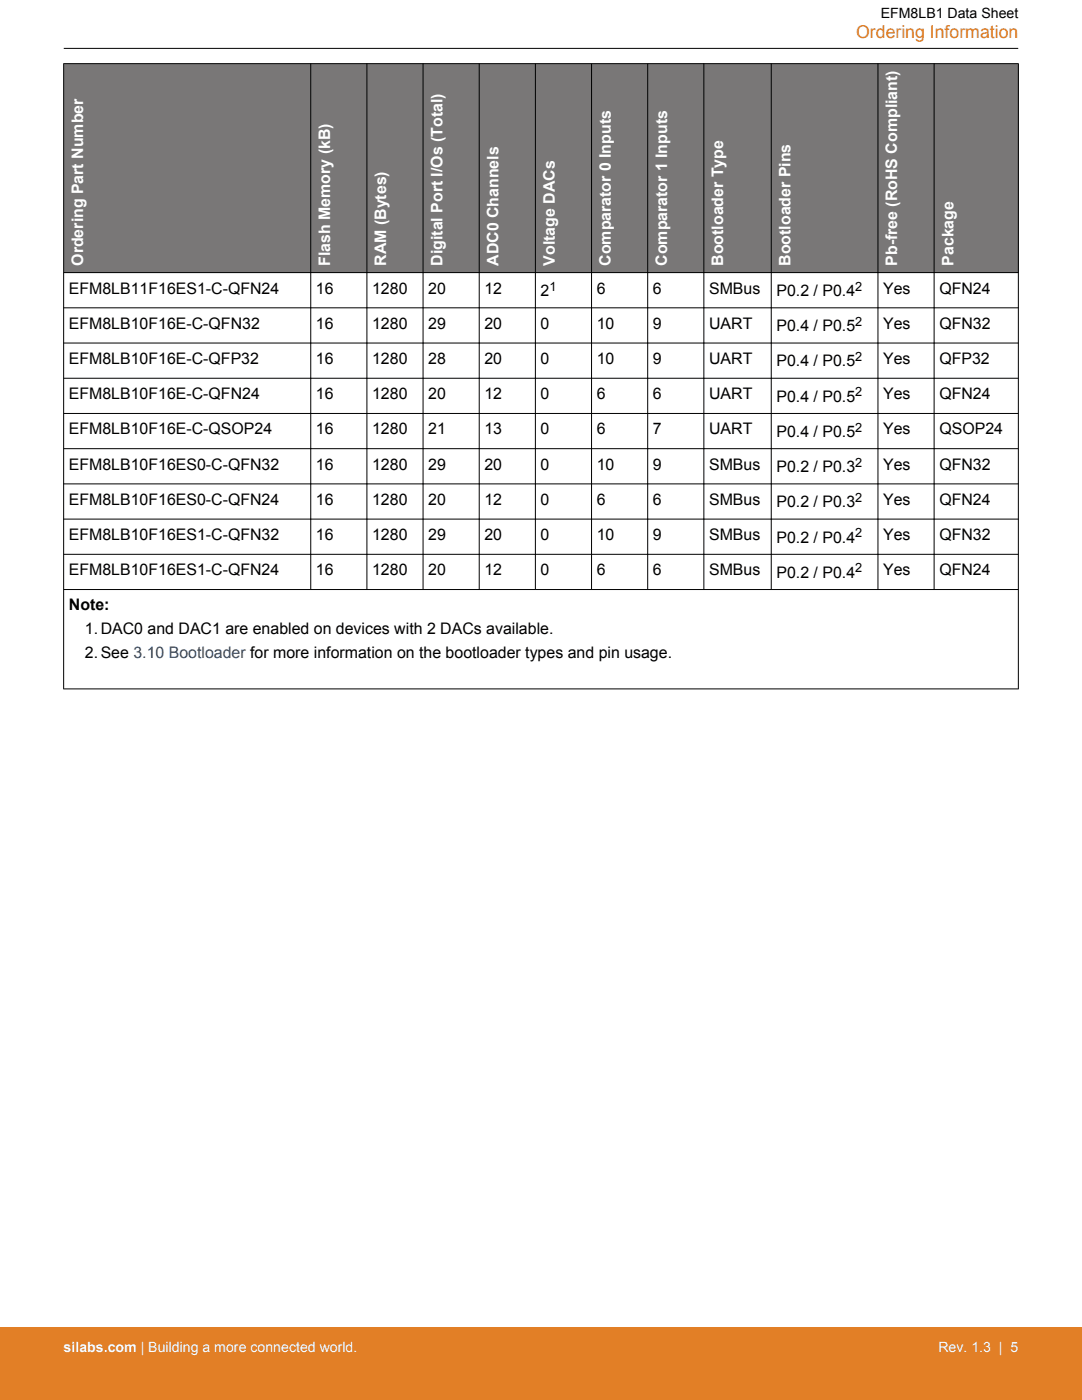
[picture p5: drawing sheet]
<svg xmlns="http://www.w3.org/2000/svg" width="216mm" height="279mm" viewBox="0 0 216 279" stroke-linecap="round" stroke-linejoin="round" font-family="sans-serif">
<defs><g id="words">
<text font-size="3.5" fill="#e27f26" x="170.8" y="7.5">Ordering Information</text>
<g font-size="3.2" fill="#fff">
<text x="16.6" y="53" transform="rotate(-90 16.6 53)">Ordering Part Number</text>
<text x="65.9" y="53" transform="rotate(-90 65.9 53)">Flash Memory (kB)</text>
<text x="77.1" y="53" transform="rotate(-90 77.1 53)">RAM (Bytes)</text>
<text x="88.3" y="53" transform="rotate(-90 88.3 53)">Digital Port I/Os (Total)</text>
<text x="99.5" y="53" transform="rotate(-90 99.5 53)">ADC0 Channels</text>
<text x="110.7" y="53" transform="rotate(-90 110.7 53)">Voltage DACs</text>
<text x="121.9" y="53" transform="rotate(-90 121.9 53)">Comparator 0 Inputs</text>
<text x="133.1" y="53" transform="rotate(-90 133.1 53)">Comparator 1 Inputs</text>
<text x="144.3" y="53" transform="rotate(-90 144.3 53)">Bootloader Type</text>
<text x="157.8" y="53" transform="rotate(-90 157.8 53)">Bootloader Pins</text>
<text x="179" y="53" transform="rotate(-90 179 53)">Pb-free (RoHS Compliant)</text>
<text x="190.3" y="53" transform="rotate(-90 190.3 53)">Package</text>
</g>
<g font-size="3.2">
<text x="13.7" y="58.6">EFM8LB11F16ES1-C-QFN24</text>
<text x="63" y="58.6">16</text>
<text x="74.3" y="58.6">1280</text>
<text x="85.5" y="58.6">20</text>
<text x="96.7" y="58.6">12</text>
<text x="107.9" y="59.1">2</text>
<text x="119.1" y="58.6">6</text>
<text x="130.3" y="58.6">6</text>
<text x="141.5" y="58.6">SMBus</text>
<text x="154.9" y="59.1">P0.2 / P0.4</text>
<text x="176.2" y="58.6">Yes</text>
<text x="187.4" y="58.6">QFN24</text>
<text x="13.7" y="65.6">EFM8LB10F16E-C-QFN32</text>
<text x="63" y="65.6">16</text>
<text x="74.3" y="65.6">1280</text>
<text x="85.5" y="65.6">29</text>
<text x="96.7" y="65.6">20</text>
<text x="107.9" y="65.6">0</text>
<text x="119.1" y="65.6">10</text>
<text x="130.3" y="65.6">9</text>
<text x="141.5" y="65.6">UART</text>
<text x="176.2" y="65.6">Yes</text>
<text x="187.4" y="65.6">QFN32</text>
<text x="154.9" y="66.1">P0.4 / P0.5</text>
<text x="13.7" y="72.6">EFM8LB10F16E-C-QFP32</text>
<text x="63.1" y="72.6">16</text>
<text x="74.3" y="72.6">1280</text>
<text x="85.5" y="72.6">28</text>
<text x="96.7" y="72.6">20</text>
<text x="107.9" y="72.6">0</text>
<text x="119.1" y="72.6">10</text>
<text x="130.3" y="72.6">9</text>
<text x="141.5" y="72.6">UART</text>
<text x="154.9" y="73.1">P0.4 / P0.5</text>
<text x="176.2" y="72.6">Yes</text>
<text x="187.4" y="72.6">QFP32</text>
<text x="13.7" y="79.7">EFM8LB10F16E-C-QFN24</text>
<text x="63.1" y="79.7">16</text>
<text x="74.3" y="79.7">1280</text>
<text x="85.5" y="79.7">20</text>
<text x="96.7" y="79.7">12</text>
<text x="107.9" y="79.7">0</text>
<text x="119.1" y="79.7">6</text>
<text x="130.3" y="79.7">6</text>
<text x="141.5" y="79.7">UART</text>
<text x="154.9" y="80.2">P0.4 / P0.5</text>
<text x="176.2" y="79.7">Yes</text>
<text x="187.4" y="79.7">QFN24</text>
<text x="13.7" y="86.7">EFM8LB10F16E-C-QSOP24</text>
<text x="63.1" y="86.7">16</text>
<text x="74.3" y="86.7">1280</text>
<text x="85.5" y="86.7">21</text>
<text x="96.7" y="86.7">13</text>
<text x="107.9" y="86.7">0</text>
<text x="119.1" y="86.7">6</text>
<text x="130.3" y="86.7">7</text>
<text x="141.5" y="86.7">UART</text>
<text x="154.9" y="87.2">P0.4 / P0.5</text>
<text x="176.2" y="86.7">Yes</text>
<text x="187.4" y="86.7">QSOP24</text>
<text x="13.7" y="93.7">EFM8LB10F16ES0-C-QFN32</text>
<text x="63.1" y="93.7">16</text>
<text x="74.3" y="93.7">1280</text>
<text x="85.5" y="93.7">29</text>
<text x="96.7" y="93.7">20</text>
<text x="107.9" y="93.7">0</text>
<text x="119.1" y="93.7">10</text>
<text x="130.3" y="93.7">9</text>
<text x="141.5" y="93.7">SMBus</text>
<text x="154.9" y="94.2">P0.2 / P0.3</text>
<text x="176.2" y="93.7">Yes</text>
<text x="187.4" y="93.7">QFN32</text>
<text x="13.7" y="100.8">EFM8LB10F16ES0-C-QFN24</text>
<text x="63.1" y="100.8">16</text>
<text x="74.3" y="100.8">1280</text>
<text x="85.5" y="100.8">20</text>
<text x="96.7" y="100.8">12</text>
<text x="107.9" y="100.8">0</text>
<text x="119.1" y="100.8">6</text>
<text x="130.3" y="100.8">6</text>
<text x="141.5" y="100.8">SMBus</text>
<text x="154.9" y="101.2">P0.2 / P0.3</text>
<text x="176.2" y="100.8">Yes</text>
<text x="187.4" y="100.8">QFN24</text>
<text x="13.7" y="107.8">EFM8LB10F16ES1-C-QFN32</text>
<text x="63.1" y="107.8">16</text>
<text x="74.3" y="107.8">1280</text>
<text x="85.5" y="107.8">29</text>
<text x="96.7" y="107.8">20</text>
<text x="107.9" y="107.8">0</text>
<text x="119.1" y="107.8">10</text>
<text x="130.3" y="107.8">9</text>
<text x="141.5" y="107.8">SMBus</text>
<text x="176.2" y="107.8">Yes</text>
<text x="187.4" y="107.8">QFN32</text>
<text x="154.9" y="108.3">P0.2 / P0.4</text>
<text x="13.7" y="114.8">EFM8LB10F16ES1-C-QFN24</text>
<text x="63.1" y="114.8">16</text>
<text x="74.3" y="114.8">1280</text>
<text x="85.5" y="114.8">20</text>
<text x="96.7" y="114.8">12</text>
<text x="107.9" y="114.8">0</text>
<text x="119.1" y="114.8">6</text>
<text x="130.3" y="114.8">6</text>
<text x="141.5" y="114.8">SMBus</text>
<text x="154.9" y="115.3">P0.2 / P0.4</text>
<text x="176.2" y="114.8">Yes</text>
<text x="187.4" y="114.8">QFN24</text>
<text x="13.7" y="121.8">Note:</text>
<text x="16.9" y="126.6">1.DAC0 and DAC1 are enabled on devices with 2 DACs available.</text>
<text x="16.9" y="131.3">2.See 3.10 Bootloader for more information on the bootloader types and pin usage.</text>
</g>
<text font-size="2.8" x="175.7" y="3.5">EFM8LB1 Data Sheet</text>
<g font-size="2.8" fill="#fff">
<text x="12.7" y="269.9">silabs.com | Building a more connected world.</text>
<text x="187.3" y="269.9">Rev. 1.3 | 5</text>
</g>
<g font-size="2.5">
<text x="109.6" y="58">1</text>
<text x="170.6" y="58">2</text>
<text x="170.6" y="65.1">2</text>
<text x="170.6" y="72.1">2</text>
<text x="170.6" y="79.1">2</text>
<text x="170.6" y="86.1">2</text>
<text x="170.6" y="93.2">2</text>
<text x="170.6" y="100.2">2</text>
<text x="170.6" y="107.2">2</text>
<text x="170.6" y="114.2">2</text>
</g>
</g></defs>
<g fill="#797777">
<path d="M12.7 12.7h190.5v41.7h-190.5z" fill-rule="evenodd"/>
<path d="M12.7 12.7h190.5v41.7h-190.5z" fill-rule="evenodd"/>
</g>
<g fill="none" stroke="#000" stroke-width=".2">
<path d="M12.7 12.7h190.5M12.7 12.7v124.8M12.7 9.7h190.5M62 12.7v105M73.2 12.7v105M84.4 12.7v105M95.6 12.7v105M106.8 12.7v105M118 12.7v105M129.2 12.7v105M140.4 12.7v105M153.9 12.7v105"/>
<path d="M175.2 12.7v105M186.4 12.7v105M203.2 12.7v124.8M12.7 54.4h190.5M12.7 61.4h190.5M12.7 68.5h190.5M12.7 75.5h190.5M12.7 82.5h190.5M12.7 89.5h190.5M12.7 96.6h190.5M12.7 103.6h190.5M12.7 110.6h190.5"/>
<path d="M12.7 117.7h190.5M12.7 137.5h190.5"/>
</g>
<path d="M0 264.9h215.9v14.5h-215.9z" fill="#e27f26"/>
<use href="#words"/>
</svg>
